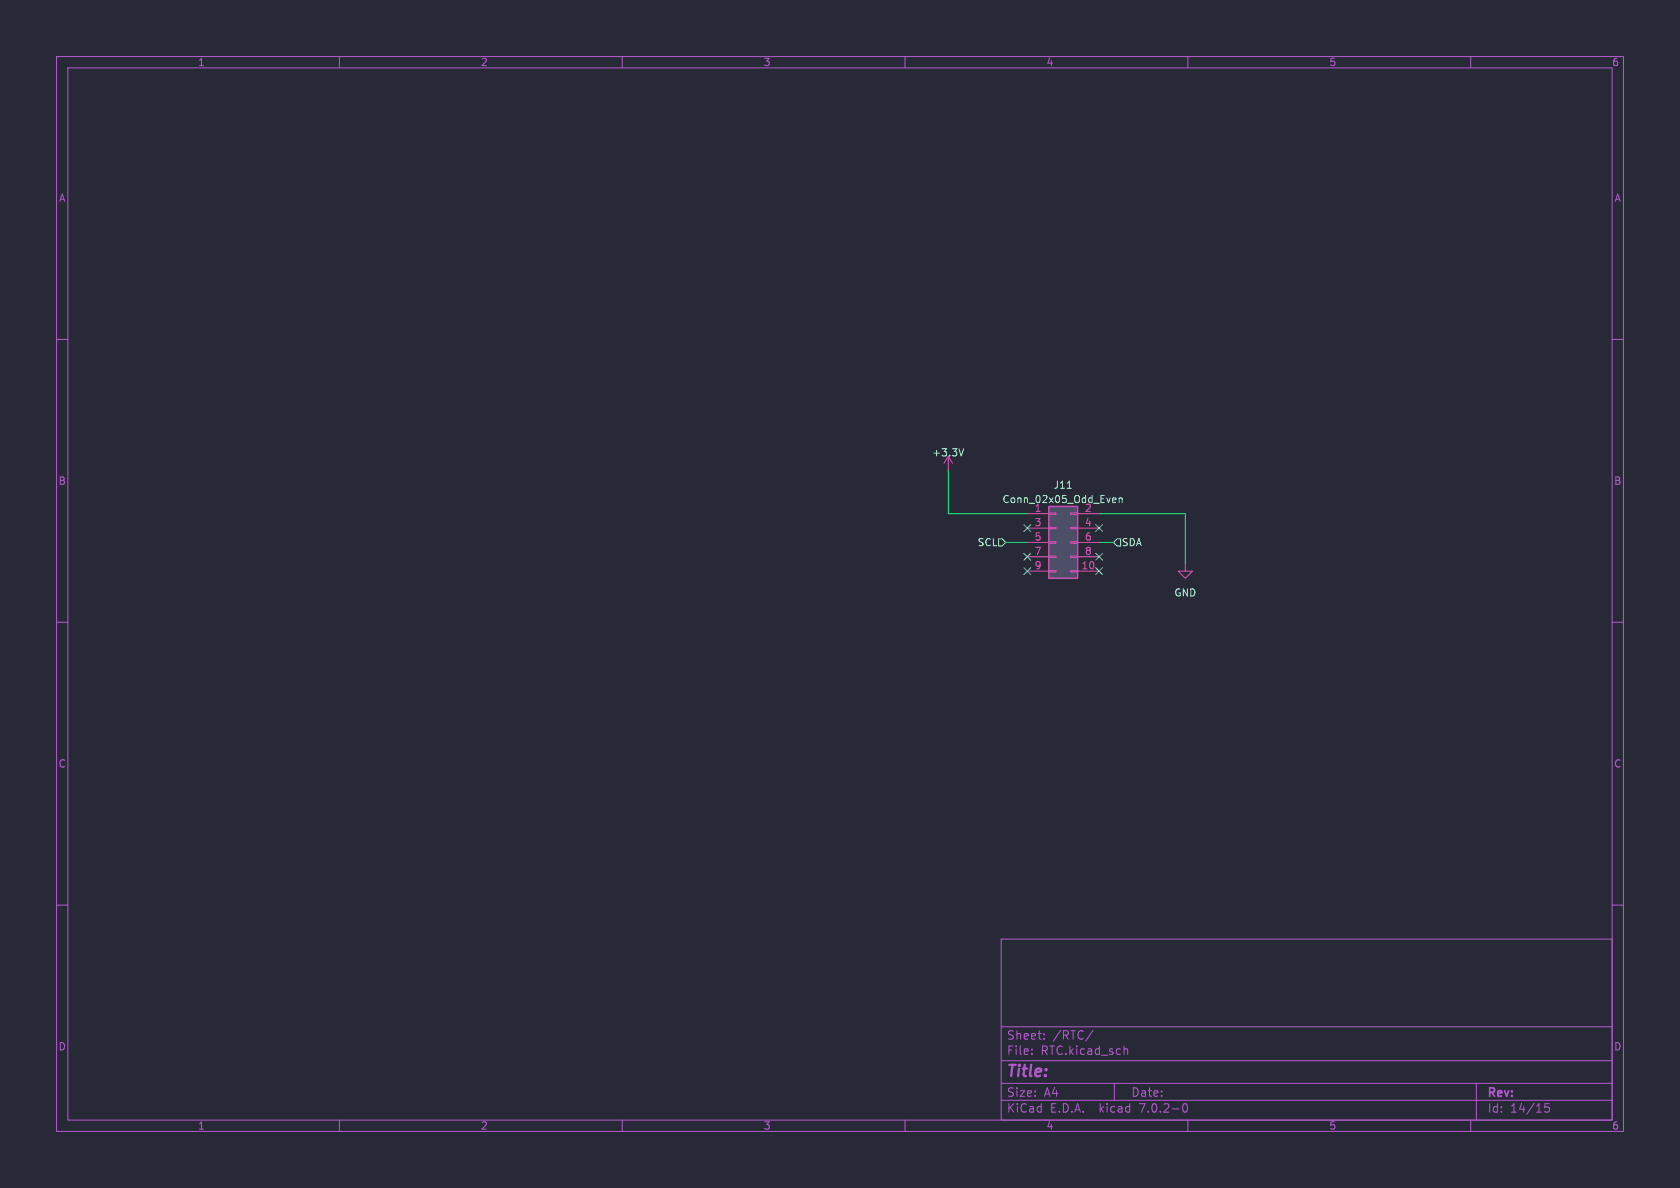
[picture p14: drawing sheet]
(kicad_sch (version 20230121) (generator eeschema)

 (paper "A4")

 (lib_symbols
  (symbol "Connector_Generic:Conn_02x05_Odd_Even" (pin_names (offset 1.016) hide) (in_bom yes) (on_board yes)
   (property "Reference" "J" (at 1.27 7.62 0) (effects (font (size 1.27 1.27))))
   (property "Value" "Conn_02x05_Odd_Even" (at 1.27 -7.62 0) (effects (font (size 1.27 1.27))))
   (property "Footprint" "" (at 0 0 0) (effects (font (size 1.27 1.27)) hide))
   (property "Datasheet" "~" (at 0 0 0) (effects (font (size 1.27 1.27)) hide))
   (symbol "Conn_02x05_Odd_Even_1_1"
    (rectangle (start -1.27 -4.953) (end 0 -5.207) (stroke (width 0.1524) (type default)) (fill (type none)))
    (rectangle (start -1.27 -2.413) (end 0 -2.667) (stroke (width 0.1524) (type default)) (fill (type none)))
    (rectangle (start -1.27 0.127) (end 0 -0.127) (stroke (width 0.1524) (type default)) (fill (type none)))
    (rectangle (start -1.27 2.667) (end 0 2.413) (stroke (width 0.1524) (type default)) (fill (type none)))
    (rectangle (start -1.27 5.207) (end 0 4.953) (stroke (width 0.1524) (type default)) (fill (type none)))
    (rectangle (start -1.27 6.35) (end 3.81 -6.35) (stroke (width 0.254) (type default)) (fill (type background)))
    (rectangle (start 3.81 -4.953) (end 2.54 -5.207) (stroke (width 0.1524) (type default)) (fill (type none)))
    (rectangle (start 3.81 -2.413) (end 2.54 -2.667) (stroke (width 0.1524) (type default)) (fill (type none)))
    (rectangle (start 3.81 0.127) (end 2.54 -0.127) (stroke (width 0.1524) (type default)) (fill (type none)))
    (rectangle (start 3.81 2.667) (end 2.54 2.413) (stroke (width 0.1524) (type default)) (fill (type none)))
    (rectangle (start 3.81 5.207) (end 2.54 4.953) (stroke (width 0.1524) (type default)) (fill (type none)))
    (pin passive line (at -5.08 5.08 0) (length 3.81) (name "Pin_1" (effects (font (size 1.27 1.27)))) (number "1" (effects (font (size 1.27 1.27)))))
    (pin passive line (at 7.62 -5.08 180) (length 3.81) (name "Pin_10" (effects (font (size 1.27 1.27)))) (number "10" (effects (font (size 1.27 1.27)))))
    (pin passive line (at 7.62 5.08 180) (length 3.81) (name "Pin_2" (effects (font (size 1.27 1.27)))) (number "2" (effects (font (size 1.27 1.27)))))
    (pin passive line (at -5.08 2.54 0) (length 3.81) (name "Pin_3" (effects (font (size 1.27 1.27)))) (number "3" (effects (font (size 1.27 1.27)))))
    (pin passive line (at 7.62 2.54 180) (length 3.81) (name "Pin_4" (effects (font (size 1.27 1.27)))) (number "4" (effects (font (size 1.27 1.27)))))
    (pin passive line (at -5.08 0 0) (length 3.81) (name "Pin_5" (effects (font (size 1.27 1.27)))) (number "5" (effects (font (size 1.27 1.27)))))
    (pin passive line (at 7.62 0 180) (length 3.81) (name "Pin_6" (effects (font (size 1.27 1.27)))) (number "6" (effects (font (size 1.27 1.27)))))
    (pin passive line (at -5.08 -2.54 0) (length 3.81) (name "Pin_7" (effects (font (size 1.27 1.27)))) (number "7" (effects (font (size 1.27 1.27)))))
    (pin passive line (at 7.62 -2.54 180) (length 3.81) (name "Pin_8" (effects (font (size 1.27 1.27)))) (number "8" (effects (font (size 1.27 1.27)))))
    (pin passive line (at -5.08 -5.08 0) (length 3.81) (name "Pin_9" (effects (font (size 1.27 1.27)))) (number "9" (effects (font (size 1.27 1.27)))))))
  (symbol "power:+3.3V" (power) (pin_names (offset 0)) (in_bom yes) (on_board yes)
   (property "Reference" "#PWR" (at 0 -3.81 0) (effects (font (size 1.27 1.27)) hide))
   (property "Value" "+3.3V" (at 0 3.556 0) (effects (font (size 1.27 1.27))))
   (property "Footprint" "" (at 0 0 0) (effects (font (size 1.27 1.27)) hide))
   (property "Datasheet" "" (at 0 0 0) (effects (font (size 1.27 1.27)) hide))
   (symbol "+3.3V_0_1"
    (polyline (pts (xy -0.762 1.27) (xy 0 2.54)) (stroke (width 0) (type default)) (fill (type none)))
    (polyline (pts (xy 0 0) (xy 0 2.54)) (stroke (width 0) (type default)) (fill (type none)))
    (polyline (pts (xy 0 2.54) (xy 0.762 1.27)) (stroke (width 0) (type default)) (fill (type none))))
   (symbol "+3.3V_1_1"
    (pin power_in line (at 0 0 90) (length 0) hide (name "+3.3V" (effects (font (size 1.27 1.27)))) (number "1" (effects (font (size 1.27 1.27)))))))
  (symbol "power:GND" (power) (pin_names (offset 0)) (in_bom yes) (on_board yes)
   (property "Reference" "#PWR" (at 0 -6.35 0) (effects (font (size 1.27 1.27)) hide))
   (property "Value" "GND" (at 0 -3.81 0) (effects (font (size 1.27 1.27))))
   (property "Footprint" "" (at 0 0 0) (effects (font (size 1.27 1.27)) hide))
   (property "Datasheet" "" (at 0 0 0) (effects (font (size 1.27 1.27)) hide))
   (symbol "GND_0_1"
    (polyline (pts (xy 0 0) (xy 0 -1.27) (xy 1.27 -1.27) (xy 0 -2.54) (xy -1.27 -1.27) (xy 0 -1.27)) (stroke (width 0) (type default)) (fill (type none))))
   (symbol "GND_1_1"
    (pin power_in line (at 0 0 270) (length 0) hide (name "GND" (effects (font (size 1.27 1.27)))) (number "1" (effects (font (size 1.27 1.27))))))))


 (no_connect (at 194.31 98.425))
 (no_connect (at 194.31 100.965))
 (no_connect (at 181.61 100.965))
 (no_connect (at 181.61 98.425))
 (no_connect (at 194.31 93.345))
 (no_connect (at 181.61 93.345))

 (wire (pts (xy 196.85 95.885) (xy 194.31 95.885)) (stroke (width 0) (type default)))
 (wire (pts (xy 209.55 90.805) (xy 209.55 99.695)) (stroke (width 0) (type default)))
 (wire (pts (xy 167.64 83.185) (xy 167.64 90.805)) (stroke (width 0) (type default)))
 (wire (pts (xy 194.31 90.805) (xy 209.55 90.805)) (stroke (width 0) (type default)))
 (wire (pts (xy 167.64 90.805) (xy 181.61 90.805)) (stroke (width 0) (type default)))
 (wire (pts (xy 177.8 95.885) (xy 181.61 95.885)) (stroke (width 0) (type default)))

 (hierarchical_label "SCL" (shape input) (at 177.8 95.885 180) (fields_autoplaced) (effects (font (size 1.27 1.27)) (justify right)))
 (hierarchical_label "SDA" (shape input) (at 196.85 95.885 0) (fields_autoplaced) (effects (font (size 1.27 1.27)) (justify left)))

 (symbol (lib_id "Connector_Generic:Conn_02x05_Odd_Even") (at 186.69 95.885 0) (unit 1) (in_bom yes) (on_board yes) (dnp no) (fields_autoplaced)
  (property "Reference" "J?" (at 187.96 85.725 0) (effects (font (size 1.27 1.27))))
  (property "Value" "Conn_02x05_Odd_Even" (at 187.96 88.265 0) (effects (font (size 1.27 1.27))))
  (property "Footprint" "Connector_PinHeader_2.54mm:PinHeader_2x05_P2.54mm_Horizontal" (at 186.69 95.885 0) (effects (font (size 1.27 1.27)) hide))
  (property "Datasheet" "~" (at 186.69 95.885 0) (effects (font (size 1.27 1.27)) hide)) (pin "1") (pin "10") (pin "2") (pin "3") (pin "4") (pin "5") (pin "6") (pin "7") (pin "8") (pin "9")
  (instances (project "PLC-CIM" (path "" (reference "J?") (unit 1)) (path "" (reference "J11") (unit 1)))))

 (symbol (lib_id "power:GND") (at 209.55 99.695 0) (unit 1) (in_bom yes) (on_board yes) (dnp no) (fields_autoplaced)
  (property "Reference" "#PWR0114" (at 209.55 106.045 0) (effects (font (size 1.27 1.27)) hide))
  (property "Value" "GND" (at 209.55 104.775 0) (effects (font (size 1.27 1.27))))
  (property "Footprint" "" (at 209.55 99.695 0) (effects (font (size 1.27 1.27)) hide))
  (property "Datasheet" "" (at 209.55 99.695 0) (effects (font (size 1.27 1.27)) hide)) (pin "1")
  (instances (project "PLC-CIM" (path "" (reference "#PWR0114") (unit 1)))))

 (symbol (lib_id "power:+3.3V") (at 167.64 83.185 0) (unit 1) (in_bom yes) (on_board yes) (dnp no) (fields_autoplaced)
  (property "Reference" "#PWR0113" (at 167.64 86.995 0) (effects (font (size 1.27 1.27)) hide))
  (property "Value" "+3.3V" (at 167.64 80.01 0) (effects (font (size 1.27 1.27))))
  (property "Footprint" "" (at 167.64 83.185 0) (effects (font (size 1.27 1.27)) hide))
  (property "Datasheet" "" (at 167.64 83.185 0) (effects (font (size 1.27 1.27)) hide)) (pin "1")
  (instances (project "PLC-CIM" (path "" (reference "#PWR0113") (unit 1))))))
